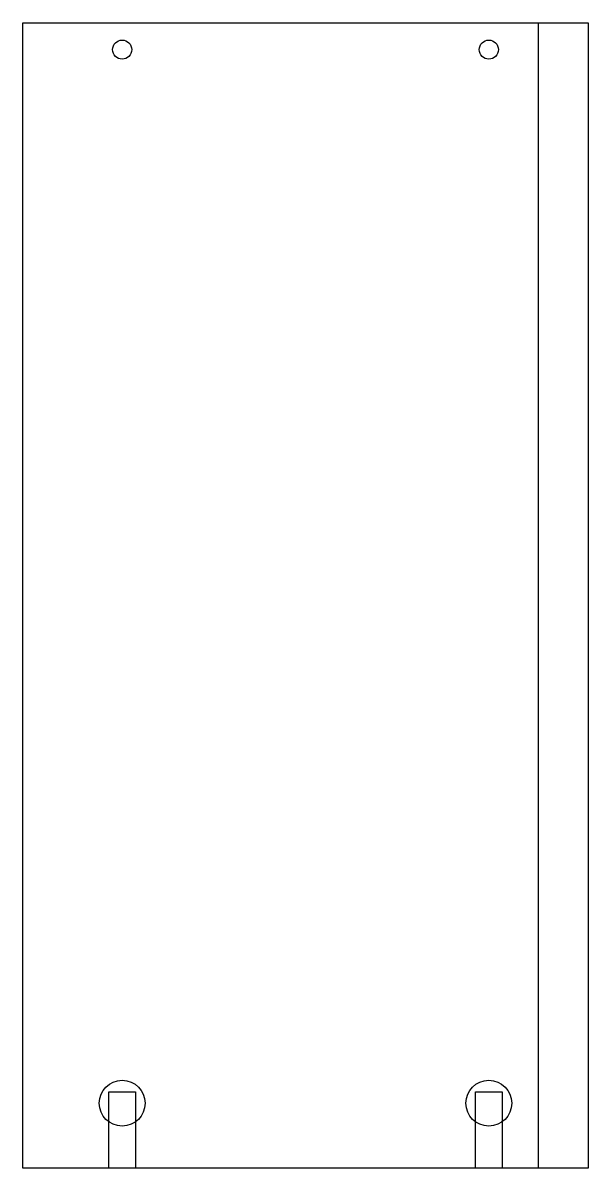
# Model space of a CAD drawing. Header units: inches. Extents: x 0 to 148, y 0 to 300.
import ezdxf

# ---------------------------------------------------------------- set-up
doc = ezdxf.new("R2010")
doc.units = ezdxf.units.IN
doc.header["$MEASUREMENT"] = 0
for name, color, linetype in [('PANEL12.00', 1, 'Continuous'), ('ROUTER4.00T4.00', 7, 'Continuous'), ('SIDE36.00', 3, 'Continuous'), ('VERTICAL10.00', 4, 'Continuous'), ('VERTICAL12.00', 251, 'Continuous')]:
    doc.layers.add(name, color=color, linetype=linetype)

msp = doc.modelspace()

# ---------------------------------------------------------------- linework, layer by layer
at = {"layer": 'PANEL12.00'}
msp.add_lwpolyline([(0, 0), (0, 300), (148, 300), (148, 0)], close=True, dxfattribs=at)
at = {"layer": 'ROUTER4.00T4.00'}
msp.add_line((135, 0), (135, 300), dxfattribs=at)
at = {"layer": 'SIDE36.00'}
for points in [[(22.5, 20), (29.5, 20), (29.5, 0), (22.5, 0)], [(118.5, 20), (125.5, 20), (125.5, 0), (118.5, 0)]]:
    msp.add_lwpolyline(points, close=True, dxfattribs=at)
at = {"layer": 'VERTICAL10.00'}
for centre in [(26, 17), (122, 17)]:
    msp.add_circle(centre, 6, dxfattribs=at)
at = {"layer": 'VERTICAL12.00'}
for centre in [(26, 293), (122, 293)]:
    msp.add_circle(centre, 2.5, dxfattribs=at)

doc.saveas('drawing.dxf')
